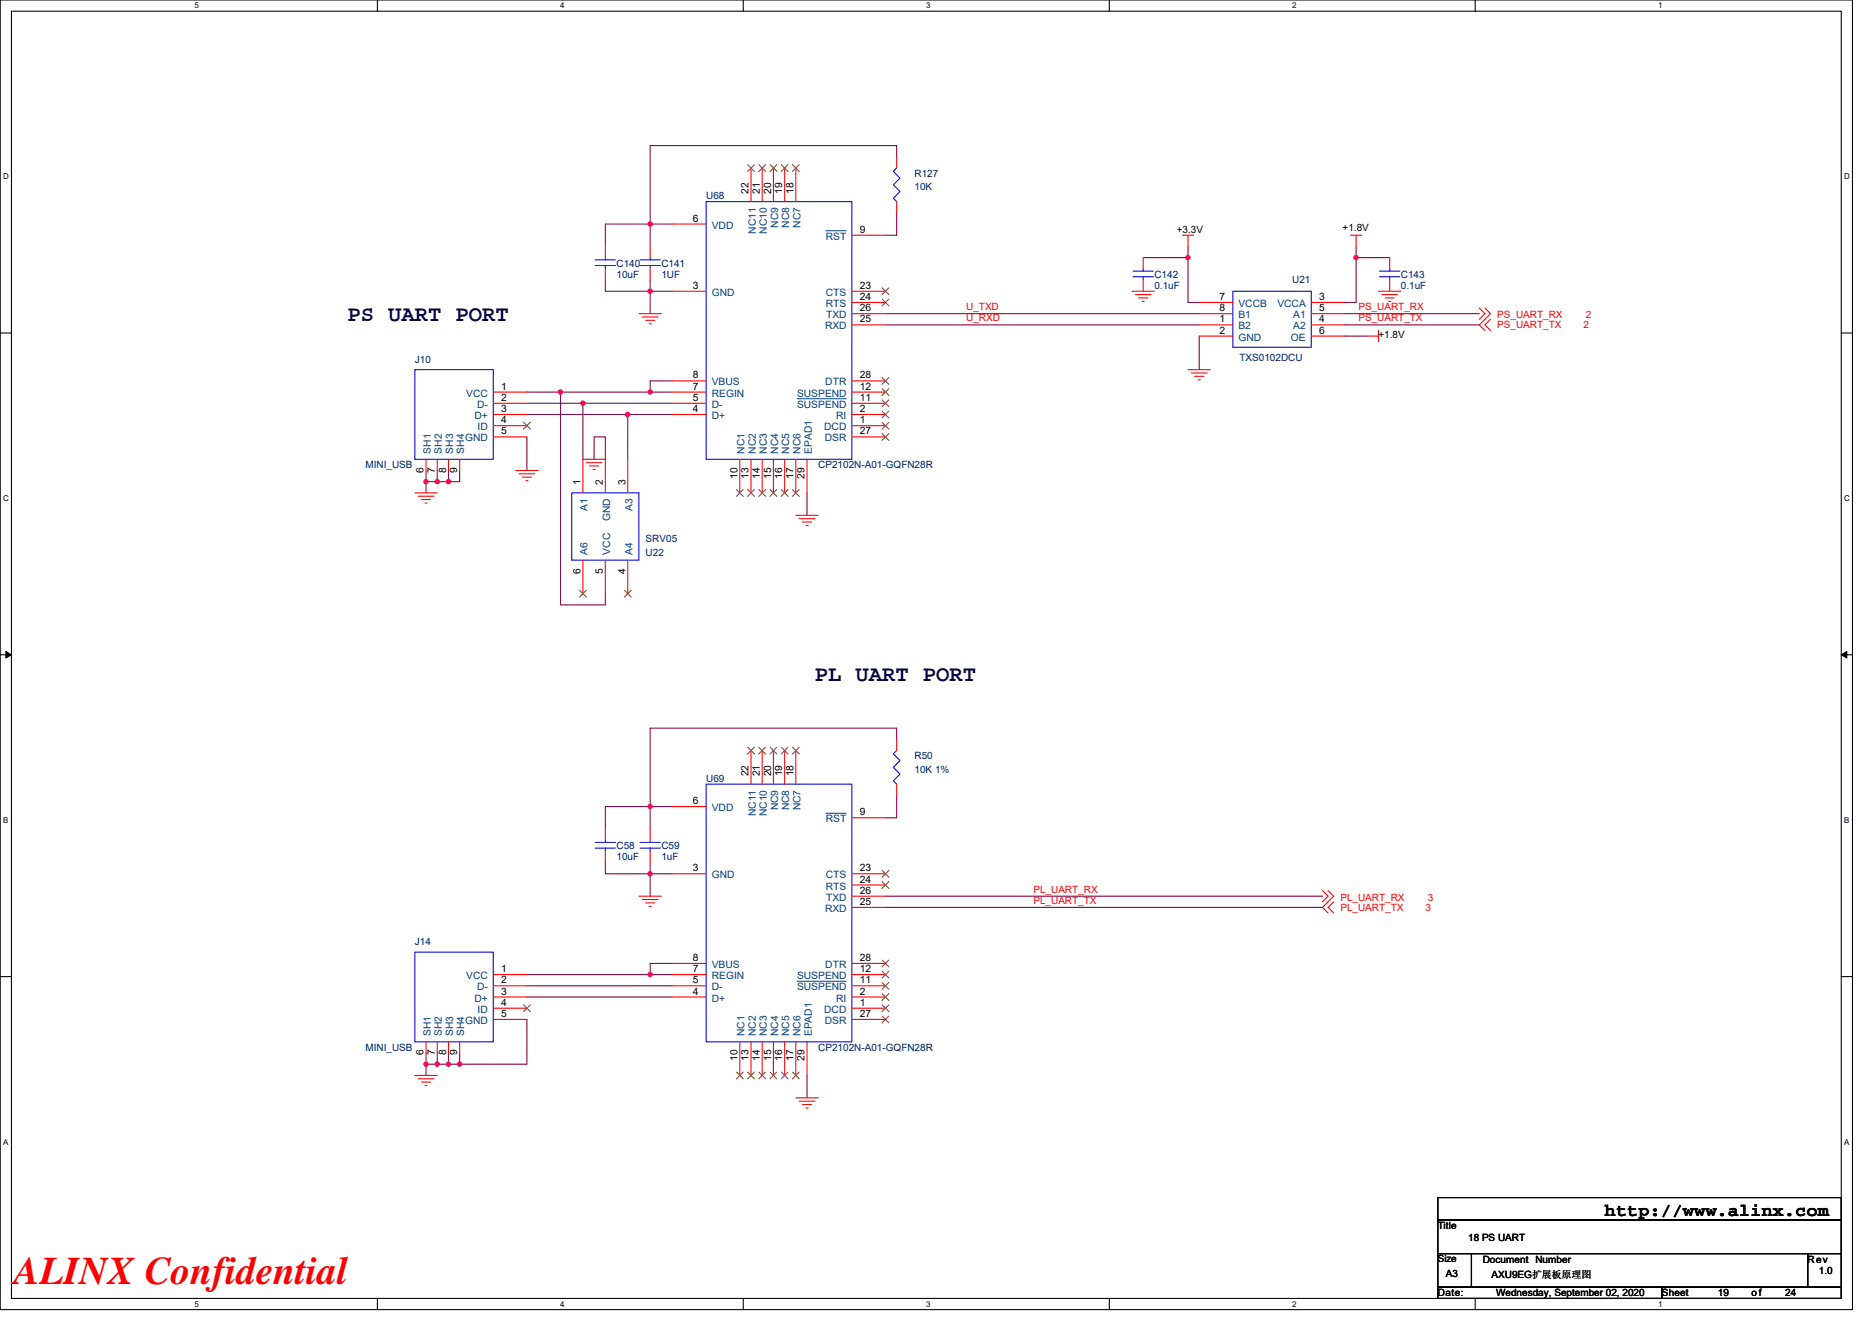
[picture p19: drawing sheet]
<svg xmlns="http://www.w3.org/2000/svg" width="297mm" height="210mm" viewBox="0 0 297 210" stroke-linecap="round" stroke-linejoin="round" font-family="sans-serif">
<defs><g id="words">
<text font-size="6.2" fill="#f00" x="2.2" y="203.8">ALINX Confidential</text>
<g font-size="3.5" fill="#000040">
<text x="55.2" y="51">PS UART PORT</text>
<text x="129.3" y="108.1">PL UART PORT</text>
</g>
<text font-size="2.8" x="254.7" y="193">http://www.alinx.com</text>
<g font-size="1.6" fill="#000080">
<text x="145.1" y="28.1">R127</text>
<text x="112.1" y="31.6">U68</text>
<text x="145.1" y="30.2">10K</text>
<text x="97.8" y="42.3">C140</text>
<text x="97.8" y="44.1">10uF</text>
<text x="104.9" y="42.3">C141</text>
<text x="104.9" y="44.1">1UF</text>
<text x="183.2" y="44.1">C142</text>
<text x="183.2" y="45.9">0.1uF</text>
<text x="205" y="45">U21</text>
<text x="222.3" y="44.1">C143</text>
<text x="222.3" y="45.9">0.1uF</text>
<text x="65.8" y="57.6">J10</text>
<text x="196.7" y="57.3">TXS0102DCU</text>
<text x="58" y="74.3">MINI_USB</text>
<text x="129.8" y="74.3">CP2102N-A01-GQFN28R</text>
<text x="102.4" y="88.2">U22</text>
<text x="102.4" y="86">SRV05</text>
<text x="112.1" y="124.1">U69</text>
<text x="145.1" y="120.5">R50</text>
<text x="145.1" y="122.7">10K 1%</text>
<text x="97.8" y="134.8">C58</text>
<text x="97.8" y="136.5">10uF</text>
<text x="104.9" y="134.8">C59</text>
<text x="104.9" y="136.5">1uF</text>
<text x="65.8" y="150.1">J14</text>
<text x="58" y="166.8">MINI_USB</text>
<text x="129.8" y="166.8">CP2102N-A01-GQFN28R</text>
</g>
<g font-size="1.6">
<text x="109.9" y="35.2">6</text>
<text x="118.8" y="30.8" transform="rotate(-90 118.8 30.8)">22</text>
<text x="120.6" y="30.8" transform="rotate(-90 120.6 30.8)">21</text>
<text x="122.3" y="30.8" transform="rotate(-90 122.3 30.8)">20</text>
<text x="124.1" y="30.8" transform="rotate(-90 124.1 30.8)">19</text>
<text x="125.9" y="30.8" transform="rotate(-90 125.9 30.8)">18</text>
<text x="136.4" y="37">9</text>
<text x="186.7" y="37">+3.3V</text>
<text x="213" y="36.6">+1.8V</text>
<text x="109.9" y="45.8">3</text>
<text x="136.4" y="45.8">23</text>
<text x="136.4" y="47.6">24</text>
<text x="193.5" y="47.6">7</text>
<text x="209.3" y="47.6">3</text>
<text x="136.4" y="49.4">26</text>
<text x="136.4" y="51.2">25</text>
<text x="193.5" y="49.4">8</text>
<text x="193.5" y="53">2</text>
<text x="193.5" y="51.2">1</text>
<text x="209.3" y="53">6</text>
<text x="209.3" y="49.4">5</text>
<text x="209.3" y="51.2">4</text>
<text x="218.7" y="53.7">+1.8V</text>
<text x="79.5" y="63.6">2</text>
<text x="79.5" y="65.4">3</text>
<text x="79.5" y="61.8">1</text>
<text x="109.9" y="65.4">4</text>
<text x="109.9" y="63.6">5</text>
<text x="109.9" y="61.8">7</text>
<text x="109.9" y="60.1">8</text>
<text x="136.4" y="60.1">28</text>
<text x="136.4" y="65.4">2</text>
<text x="136.4" y="63.6">11</text>
<text x="136.4" y="61.8">12</text>
<text x="79.5" y="69">5</text>
<text x="79.5" y="67.2">4</text>
<text x="136.4" y="67.2">1</text>
<text x="136.4" y="69">27</text>
<text x="67.2" y="75.1" transform="rotate(-90 67.2 75.1)">6</text>
<text x="69" y="75.1" transform="rotate(-90 69 75.1)">7</text>
<text x="70.8" y="75.1" transform="rotate(-90 70.8 75.1)">8</text>
<text x="72.6" y="75.1" transform="rotate(-90 72.6 75.1)">9</text>
<text x="92.1" y="77" transform="rotate(-90 92.1 77)">1</text>
<text x="95.7" y="77" transform="rotate(-90 95.7 77)">2</text>
<text x="99.2" y="77" transform="rotate(-90 99.2 77)">3</text>
<text x="117" y="76" transform="rotate(-90 117 76)">10</text>
<text x="118.8" y="76" transform="rotate(-90 118.8 76)">13</text>
<text x="120.6" y="76" transform="rotate(-90 120.6 76)">14</text>
<text x="122.3" y="76" transform="rotate(-90 122.3 76)">15</text>
<text x="124.1" y="76" transform="rotate(-90 124.1 76)">16</text>
<text x="125.9" y="76" transform="rotate(-90 125.9 76)">17</text>
<text x="127.7" y="76" transform="rotate(-90 127.7 76)">29</text>
<text x="92.1" y="91.1" transform="rotate(-90 92.1 91.1)">6</text>
<text x="95.7" y="91.1" transform="rotate(-90 95.7 91.1)">5</text>
<text x="99.2" y="91.1" transform="rotate(-90 99.2 91.1)">4</text>
<text x="118.8" y="123.2" transform="rotate(-90 118.8 123.2)">22</text>
<text x="120.6" y="123.2" transform="rotate(-90 120.6 123.2)">21</text>
<text x="122.3" y="123.2" transform="rotate(-90 122.3 123.2)">20</text>
<text x="124.1" y="123.2" transform="rotate(-90 124.1 123.2)">19</text>
<text x="125.9" y="123.2" transform="rotate(-90 125.9 123.2)">18</text>
<text x="109.9" y="127.6">6</text>
<text x="136.4" y="129.4">9</text>
<text x="109.9" y="138.3">3</text>
<text x="136.4" y="141.9">26</text>
<text x="136.4" y="138.3">23</text>
<text x="136.4" y="140.1">24</text>
<text x="136.4" y="143.6">25</text>
<text x="79.5" y="154.3">1</text>
<text x="109.9" y="154.3">7</text>
<text x="109.9" y="152.5">8</text>
<text x="136.4" y="152.5">28</text>
<text x="136.4" y="154.3">12</text>
<text x="79.5" y="156.1">2</text>
<text x="79.5" y="161.4">5</text>
<text x="79.5" y="157.9">3</text>
<text x="79.5" y="159.6">4</text>
<text x="109.9" y="157.9">4</text>
<text x="109.9" y="156.1">5</text>
<text x="136.4" y="157.9">2</text>
<text x="136.4" y="159.6">1</text>
<text x="136.4" y="156.1">11</text>
<text x="136.4" y="161.4">27</text>
<text x="67.2" y="167.5" transform="rotate(-90 67.2 167.5)">6</text>
<text x="69" y="167.5" transform="rotate(-90 69 167.5)">7</text>
<text x="70.8" y="167.5" transform="rotate(-90 70.8 167.5)">8</text>
<text x="72.6" y="167.5" transform="rotate(-90 72.6 167.5)">9</text>
<text x="117" y="168.4" transform="rotate(-90 117 168.4)">10</text>
<text x="118.8" y="168.4" transform="rotate(-90 118.8 168.4)">13</text>
<text x="120.6" y="168.4" transform="rotate(-90 120.6 168.4)">14</text>
<text x="122.3" y="168.4" transform="rotate(-90 122.3 168.4)">15</text>
<text x="124.1" y="168.4" transform="rotate(-90 124.1 168.4)">16</text>
<text x="125.9" y="168.4" transform="rotate(-90 125.9 168.4)">17</text>
<text x="127.7" y="168.4" transform="rotate(-90 127.7 168.4)">29</text>
<text x="228.2" y="195.1">Title</text>
<text x="233" y="197">18 PS UART</text>
<text x="228.2" y="200.4">Size</text>
<text x="229.4" y="202.7">A3</text>
<text x="235.3" y="200.4">Document Number</text>
<text x="236.7" y="202.9">AXU9EG扩展板原理图</text>
<text x="286.8" y="200.4">Rev</text>
<text x="288.6" y="202.2">1.0</text>
<text x="228.2" y="205.7">Date:</text>
<text x="237.4" y="205.7">Wednesday, September 02, 2020</text>
<text x="263.7" y="205.7">Sheet</text>
<text x="272.6" y="205.7">19</text>
<text x="277.9" y="205.7">of</text>
<text x="283.3" y="205.7">24</text>
</g>
<g font-size="1.6" fill="#004080">
<text x="112.9" y="36.3">VDD</text>
<text x="119.9" y="37.1" transform="rotate(-90 119.9 37.1)">NC11</text>
<text x="121.7" y="37.1" transform="rotate(-90 121.7 37.1)">NC10</text>
<text x="123.5" y="36.2" transform="rotate(-90 123.5 36.2)">NC9</text>
<text x="125.2" y="36.2" transform="rotate(-90 125.2 36.2)">NC8</text>
<text x="127" y="36.2" transform="rotate(-90 127 36.2)">NC7</text>
<text x="131" y="38.1">RST</text>
<text x="112.9" y="46.9">GND</text>
<text x="131" y="46.9">CTS</text>
<text x="130.9" y="52.3">RXD</text>
<text x="131" y="48.7">RTS</text>
<text x="131.1" y="50.5">TXD</text>
<text x="196.5" y="50.5">B1</text>
<text x="196.5" y="48.7">VCCB</text>
<text x="196.5" y="52.3">B2</text>
<text x="202.7" y="48.7">VCCA</text>
<text x="205.2" y="50.5">A1</text>
<text x="205.2" y="52.3">A2</text>
<text x="196.5" y="54.1">GND</text>
<text x="204.8" y="54.1">OE</text>
<text x="74" y="62.9">VCC</text>
<text x="75.7" y="64.7">D-</text>
<text x="112.9" y="64.7">D-</text>
<text x="112.9" y="62.9">REGIN</text>
<text x="112.9" y="61.2">VBUS</text>
<text x="126.5" y="64.7">SUSPEND</text>
<text x="126.5" y="62.9">SUSPEND</text>
<text x="131" y="61.2">DTR</text>
<text x="73.8" y="70.1">GND</text>
<text x="75.3" y="66.5">D+</text>
<text x="75.8" y="68.3">ID</text>
<text x="112.9" y="66.5">D+</text>
<text x="130.8" y="68.3">DCD</text>
<text x="130.9" y="70.1">DSR</text>
<text x="132.7" y="66.5">RI</text>
<text x="68.3" y="72" transform="rotate(-90 68.3 72)">SH1</text>
<text x="70.1" y="72" transform="rotate(-90 70.1 72)">SH2</text>
<text x="71.9" y="72" transform="rotate(-90 71.9 72)">SH3</text>
<text x="73.7" y="72" transform="rotate(-90 73.7 72)">SH4</text>
<text x="118.1" y="72" transform="rotate(-90 118.1 72)">NC1</text>
<text x="119.9" y="72" transform="rotate(-90 119.9 72)">NC2</text>
<text x="121.7" y="72" transform="rotate(-90 121.7 72)">NC3</text>
<text x="123.5" y="72" transform="rotate(-90 123.5 72)">NC4</text>
<text x="125.2" y="72" transform="rotate(-90 125.2 72)">NC5</text>
<text x="127" y="72" transform="rotate(-90 127 72)">NC6</text>
<text x="128.8" y="72" transform="rotate(-90 128.8 72)">EPAD1</text>
<text x="93.2" y="81.1" transform="rotate(-90 93.2 81.1)">A1</text>
<text x="96.8" y="82.8" transform="rotate(-90 96.8 82.8)">GND</text>
<text x="100.3" y="81.1" transform="rotate(-90 100.3 81.1)">A3</text>
<text x="93.2" y="88" transform="rotate(-90 93.2 88)">A6</text>
<text x="96.8" y="88" transform="rotate(-90 96.8 88)">VCC</text>
<text x="100.3" y="88" transform="rotate(-90 100.3 88)">A4</text>
<text x="112.9" y="128.7">VDD</text>
<text x="119.9" y="129.5" transform="rotate(-90 119.9 129.5)">NC11</text>
<text x="121.7" y="129.5" transform="rotate(-90 121.7 129.5)">NC10</text>
<text x="123.5" y="128.6" transform="rotate(-90 123.5 128.6)">NC9</text>
<text x="125.2" y="128.6" transform="rotate(-90 125.2 128.6)">NC8</text>
<text x="127" y="128.6" transform="rotate(-90 127 128.6)">NC7</text>
<text x="131" y="130.5">RST</text>
<text x="112.9" y="139.4">GND</text>
<text x="131" y="139.4">CTS</text>
<text x="131" y="141.2">RTS</text>
<text x="131.1" y="143">TXD</text>
<text x="130.9" y="144.7">RXD</text>
<text x="74" y="155.4">VCC</text>
<text x="112.9" y="155.4">REGIN</text>
<text x="112.9" y="153.6">VBUS</text>
<text x="126.5" y="155.4">SUSPEND</text>
<text x="131" y="153.6">DTR</text>
<text x="75.3" y="159">D+</text>
<text x="75.7" y="157.2">D-</text>
<text x="75.8" y="160.7">ID</text>
<text x="112.9" y="159">D+</text>
<text x="112.9" y="157.2">D-</text>
<text x="126.5" y="157.2">SUSPEND</text>
<text x="130.8" y="160.7">DCD</text>
<text x="132.7" y="159">RI</text>
<text x="68.3" y="164.5" transform="rotate(-90 68.3 164.5)">SH1</text>
<text x="70.1" y="164.5" transform="rotate(-90 70.1 164.5)">SH2</text>
<text x="71.9" y="164.5" transform="rotate(-90 71.9 164.5)">SH3</text>
<text x="73.7" y="164.5" transform="rotate(-90 73.7 164.5)">SH4</text>
<text x="73.8" y="162.5">GND</text>
<text x="118.1" y="164.5" transform="rotate(-90 118.1 164.5)">NC1</text>
<text x="119.9" y="164.5" transform="rotate(-90 119.9 164.5)">NC2</text>
<text x="121.7" y="164.5" transform="rotate(-90 121.7 164.5)">NC3</text>
<text x="123.5" y="164.5" transform="rotate(-90 123.5 164.5)">NC4</text>
<text x="125.2" y="164.5" transform="rotate(-90 125.2 164.5)">NC5</text>
<text x="127" y="164.5" transform="rotate(-90 127 164.5)">NC6</text>
<text x="128.8" y="164.5" transform="rotate(-90 128.8 164.5)">EPAD1</text>
<text x="130.9" y="162.5">DSR</text>
</g>
<g font-size="1.6" fill="#f00">
<text x="153.3" y="49.2">U_TXD</text>
<text x="153.3" y="51">U_RXD</text>
<text x="215.5" y="49.2">PS_UART_RX</text>
<text x="215.5" y="51">PS_UART_TX</text>
<text x="237.6" y="50.5">PS_UART_RX</text>
<text x="237.6" y="52.1">PS_UART_TX</text>
<text x="251.3" y="52.1">2</text>
<text x="251.6" y="50.5">2</text>
<text x="164" y="141.7">PL_UART_RX</text>
<text x="164" y="143.4">PL_UART_TX</text>
<text x="212.7" y="142.9">PL_UART_RX</text>
<text x="226.6" y="142.9">3</text>
<text x="212.7" y="144.5">PL_UART_TX</text>
<text x="226.2" y="144.5">3</text>
</g>
<g font-size="1.3">
<text x="30.8" y="1.3">5</text>
<text x="88.9" y="1.3">4</text>
<text x="147" y="1.3">3</text>
<text x="205" y="1.3">2</text>
<text x="263.1" y="1.3">1</text>
<text x=".5" y="28.4">D</text>
<text x="292.6" y="28.4">D</text>
<text x=".5" y="79.5">C</text>
<text x="292.6" y="79.5">C</text>
<text x=".5" y="130.6">B</text>
<text x="292.6" y="130.6">B</text>
<text x=".5" y="181.7">A</text>
<text x="292.6" y="181.7">A</text>
<text x="30.8" y="207.4">5</text>
<text x="88.9" y="207.4">4</text>
<text x="147" y="207.4">3</text>
<text x="205" y="207.4">2</text>
<text x="263.1" y="207.4">1</text>
</g>
</g></defs>
<path d="M0 0h293.9v207.9h-293.9zM1.8 1.8h290.4v204.3h-290.4z" fill="none" stroke="#000" stroke-width=".17"/>
<g fill="#fff">
<path d="M30.8 .2h.7v1.4h-.7z"/>
<path d="M30.8 206.3h.7v1.4h-.7z"/>
</g>
<path d="M59.9 0v1.8M59.9 206.1v1.8" fill="none" stroke="#000" stroke-width=".17"/>
<g fill="#fff">
<path d="M88.9 .2h.7v1.4h-.7z"/>
<path d="M88.9 206.3h.7v1.4h-.7z"/>
</g>
<path d="M117.9 0v1.8M117.9 206.1v1.8" fill="none" stroke="#000" stroke-width=".17"/>
<g fill="#fff">
<path d="M147 .2h.7v1.4h-.7z"/>
<path d="M147 206.3h.7v1.4h-.7z"/>
</g>
<path d="M176 0v1.8M176 206.1v1.8" fill="none" stroke="#000" stroke-width=".17"/>
<g fill="#fff">
<path d="M205 .2h.7v1.4h-.7z"/>
<path d="M205 206.3h.7v1.4h-.7z"/>
</g>
<path d="M234.1 0v1.8M234.1 206.1v1.8" fill="none" stroke="#000" stroke-width=".17"/>
<g fill="#fff">
<path d="M263.1 .2h.7v1.4h-.7z"/>
<path d="M263.1 206.3h.7v1.4h-.7z"/>
<path d="M.5 27.3h.9v1.4h-.9z"/>
<path d="M292.6 27.3h.9v1.4h-.9z"/>
<path d="M.5 78.4h.9v1.4h-.9z"/>
<path d="M292.6 78.4h.9v1.4h-.9z"/>
</g>
<path d="M0 52.9h1.8M292.2 52.9h1.7" fill="none" stroke="#000" stroke-width=".17"/>
<g fill="#fff">
<path d="M.5 129.5h.8v1.4h-.8z"/>
<path d="M292.6 129.5h.9v1.4h-.9z"/>
</g>
<path d="M0 103.9h1.8M292.2 103.9h1.7" fill="none" stroke="#000" stroke-width=".17"/>
<path d="M.9 103.4l.9 .5-.9 .5zM292.2 103.9l.8-.5v1z" fill="#000" stroke="#000" stroke-width=".16"/>
<g fill="#fff">
<path d="M.5 180.5h.8v1.4h-.8z"/>
<path d="M292.6 180.5h.9v1.4h-.9z"/>
</g>
<path d="M0 155h1.8M292.2 155h1.7M228.2 190.1h64v3.5h-64zM228.2 193.6h64v5.4h-64zM228.2 199h5.3v5.3h-5.3zM233.5 199h53.3v5.3h-53.3zM286.8 199h5.4v5.3h-5.4zM228.2 204.3h35.5v1.8h-35.5zM263.7 204.3h28.5v1.8h-28.5z" fill="none" stroke="#000" stroke-width=".17"/>
<g fill="none" stroke="#800040" stroke-width=".17">
<path d="M103.2 35.6h3.5M103.2 35.6h-7.1v3.5M103.2 35.6v3.5M142.3 33.8v3.5h-1.8M142.3 24.9v-1.8h-39.1v12.5M188.5 39.1v1.8M215.2 39.1v1.8M96.1 44.4v1.8h7.1v3.6M103.2 44.5v1.7h3.5M140.5 49.8h49.8M140.5 51.6h49.8M181.4 40.9h7.1"/>
<path d="M188.5 40.9v7.1h1.8M190.3 53.3v5.4M213.4 53.3h3.6M213.4 51.6h21.3M213.4 49.8h21.3M215.2 40.9v7.1h-1.8M215.2 40.9h5.3M67.6 74.7v1.8M67.6 76.5v1.7M67.6 76.5h1.8M69.4 74.7v1.8M69.4 76.5h1.8"/>
<path d="M71.2 74.7v1.8M72.9 74.7v1.8h-1.7M83.6 69.3v5.4M83.6 65.8h16v7.1M83.6 62.2h5.3M83.6 64h8.9M88.9 62.2v33.8h7.2v-1.8M88.9 62.2h14.3M92.5 64v8.9M92.5 64h14.2M94.3 72.9v-3.6h1.8v3.6M99.6 65.8h7.1"/>
<path d="M106.7 60.5h-3.5v1.7h3.5M128.1 78.2v3.6M142.3 117.3v-1.7h-39.1v12.4M96.1 136.9v1.8h7.1v3.5M103.2 128h3.5M103.2 136.9v1.8h3.5M103.2 128h-7.1v3.6M103.2 128v3.6M142.3 126.2v3.6h-1.8M83.6 156.5h23.1M83.6 158.2h23.1M83.6 154.7h19.6"/>
<path d="M106.7 152.9h-3.5v1.8h3.5M140.5 142.2h69.3M140.5 144h69.3M67.6 168.9h1.8M67.6 167.1v1.8M67.6 168.9v1.8M69.4 167.1v1.8M69.4 168.9h1.8M71.2 168.9h1.7M71.2 167.1v1.8M72.9 167.1v1.8M83.6 161.8v7.1h-10.7"/>
<path d="M128.1 170.7v3.5"/>
</g>
<g fill="#f0f" stroke="#f0f" stroke-width=".17">
<circle cx="188.5" cy="40.9" r=".35"/>
<circle cx="215.2" cy="40.9" r=".35"/>
<circle cx="92.5" cy="64" r=".35"/>
<circle cx="103.2" cy="35.5" r=".35"/>
<circle cx="103.2" cy="46.2" r=".35"/>
<circle cx="103.2" cy="62.2" r=".35"/>
<circle cx="88.9" cy="62.2" r=".35"/>
<circle cx="67.6" cy="76.4" r=".35"/>
<circle cx="99.6" cy="65.8" r=".35"/>
<circle cx="71.1" cy="76.4" r=".35"/>
<circle cx="69.4" cy="76.4" r=".35"/>
<circle cx="103.2" cy="154.7" r=".35"/>
<circle cx="72.9" cy="168.9" r=".35"/>
<circle cx="103.2" cy="128" r=".35"/>
<circle cx="103.2" cy="138.7" r=".35"/>
<circle cx="69.4" cy="168.9" r=".35"/>
<circle cx="67.6" cy="168.9" r=".35"/>
<circle cx="71.1" cy="168.9" r=".35"/>
</g>
<g fill="none" stroke="#f00" stroke-width=".17">
<path d="M96.1 39.1v1.8M103.2 39.1v1.8M106.7 35.6h5.4M119.2 26.7v5.3M120.9 26.7v5.3M122.7 26.7v5.3M124.5 26.7v5.3M126.3 26.7v5.3M135.2 37.3h5.3M142.3 32v1.8M142.3 24.9v1.8M187.6 37.3h1.8"/>
<path d="M188.5 37.3v1.8M214.3 37.3h1.8M215.2 37.3v1.8M96.1 42.7v1.7M101.4 49.8h3.5M101.9 50.3h2.5M102.4 50.8h1.5M103 51.4h.3M103.2 42.7v1.7M106.7 46.2h5.4M135.2 46.2h5.3M135.2 48h5.3"/>
<path d="M135.2 51.6h5.3M135.2 49.8h5.3M179.6 46.2h3.6M180.1 46.8h2.5M180.7 47.3h1.4M181.2 47.8h.4M181.4 40.9v1.8M181.4 44.4v1.8M188.5 58.7h3.6M189 59.2h2.5M189.6 59.7h1.4M190.3 49.8h5.3"/>
<path d="M190.3 48h5.3M190.3 53.3h5.3M190.3 51.6h5.3M208.1 49.8h5.3M208.1 48h5.3M208.1 53.3h5.3M208.1 51.6h5.3M217 53.3h1.7M218.7 46.2h3.6M218.7 52.5v1.7M219.3 46.8h2.5M219.8 47.3h1.4"/>
<path d="M220.3 47.8h.4M220.5 40.9v1.8M220.5 44.4v1.8M234.7 48.9l.9 .9-.9 .9M235.6 48.9l.9 .9-1.8 1.8 .9 .9M236.5 50.7l-.9 .9 .9 .9M65.8 78.2h3.6M66.4 78.8h2.5M66.9 79.3h1.4M67.4 79.8h.4M67.6 72.9v1.8M69.4 72.9v1.8"/>
<path d="M71.2 72.9v1.8M72.9 72.9v1.8M78.3 62.2h5.3M78.3 64h5.3M78.3 65.8h5.3M78.3 67.6h5.3M78.3 69.3h5.3M81.8 74.7h3.6M82.4 75.2h2.5M82.9 75.7h1.4M83.4 76.3h.4M92.5 78.2v-5.3h3.6v5.3"/>
<path d="M93 73.4h2.5M93.6 74h1.4M94.1 74.5h.3M99.6 72.9v5.3M106.7 65.8h5.4M106.7 64h5.4M106.7 62.2h5.4M106.7 60.5h5.4M117.4 72.9v5.3M119.2 72.9v5.3M120.9 72.9v5.3M122.7 72.9v5.3"/>
<path d="M124.5 72.9v5.3M126.3 72.9v5.3M128.1 72.9v5.3M135.2 67.6h5.3M135.2 65.8h5.3M135.2 64h5.3M135.2 62.2h5.3M135.2 69.3h5.3M135.2 60.5h5.3M190.1 60.3h.4M92.5 88.9v5.3M96.1 88.9v5.3"/>
<path d="M99.6 88.9v5.3M126.3 81.8h3.5M126.8 82.3h2.5M127.3 82.8h1.5M127.9 83.4h.3M119.2 119.1v5.4M120.9 119.1v5.4M122.7 119.1v5.4M124.5 119.1v5.4M126.3 119.1v5.4M142.3 117.3v1.8M96.1 131.6v1.7"/>
<path d="M96.1 135.1v1.8M103.2 131.6v1.7M103.2 135.1v1.8M106.7 138.7h5.4M106.7 128h5.4M135.2 129.8h5.3M135.2 138.7h5.3M142.3 124.5v1.7M78.3 154.7h5.3M78.3 156.5h5.3M78.3 158.2h5.3M101.4 142.2h3.5"/>
<path d="M101.9 142.8h2.5M102.4 143.3h1.5M103 143.8h.3M106.7 158.2h5.4M106.7 156.5h5.4M106.7 154.7h5.4M106.7 152.9h5.4M135.2 158.2h5.3M135.2 156.5h5.3M135.2 154.7h5.3M135.2 140.5h5.3M135.2 144h5.3"/>
<path d="M135.2 142.2h5.3M135.2 152.9h5.3M209.8 141.4l.9 .8-.9 .9M210.7 141.4l.9 .8-1.8 1.8 .9 .9M211.6 143.1l-.9 .9 .9 .9M65.8 170.7h3.6M66.4 171.2h2.5M66.9 171.7h1.4M67.4 172.3h.4M67.6 165.4v1.7M69.4 165.4v1.7M71.2 165.4v1.7"/>
<path d="M72.9 165.4v1.7M78.3 160h5.3M78.3 161.8h5.3M117.4 165.4v5.3M119.2 165.4v5.3M120.9 165.4v5.3M122.7 165.4v5.3M124.5 165.4v5.3M126.3 174.2h3.5M126.3 165.4v5.3M126.8 174.8h2.5M127.3 175.3h1.5"/>
<path d="M127.9 175.9h.3M128.1 165.4v5.3M135.2 160h5.3M135.2 161.8h5.3"/>
</g>
<g fill="none" stroke="#00f" stroke-width=".17">
<path d="M112.1 32h23.1v40.9h-23.1zM142.3 26.7l-.6 .5 1.1 1.1-1.1 1 1.1 1.1-1.1 1.1 .6 .5M65.8 58.7h12.5v14.2h-12.5zM94.4 42.1h3.3M94.4 41.3h3.3M96.1 40.9v.4M96.1 42.1v.6M101.6 42.1h3.2M101.6 41.3h3.2M103.2 40.9v.4M103.2 42.1v.6M179.8 43.9h3.2"/>
<path d="M179.8 43h3.2M181.4 42.7v.3M181.4 43.9v.5M195.6 46.2h12.5v8.9h-12.5zM218.9 43.9h3.2M218.9 43h3.2M220.5 42.7v.3M220.5 43.9v.5M90.7 78.2h10.7v10.7h-10.7zM142.3 119.1l-.6 .6 1.1 1-1.1 1.1 1.1 1.1-1.1 1 .6 .6M94.4 134.6h3.3M94.4 133.7h3.3"/>
<path d="M96.1 133.3v.4M96.1 134.6v.5M101.6 134.6h3.2M101.6 133.7h3.2M103.2 133.3v.4M103.2 134.6v.5M112.1 124.5h23.1v40.9h-23.1zM65.8 151.1h12.5v14.3h-12.5z"/>
</g>
<g fill="none" stroke="#804000" stroke-width=".16">
<path d="M118.6 26.1l1.1 1.1M119.7 26.1l-1.1 1.1M120.4 26.1l1.1 1.1M121.5 26.1l-1.1 1.1M122.2 26.1l1.1 1.1M123.3 26.1l-1.1 1.1M124 26.1l1 1.1M125 26.1l-1.1 1.1M125.7 26.1l1.1 1.1M126.8 26.1l-1.1 1.1M140 45.7l1.1 1.1M140 47.5l1.1 1.1"/>
<path d="M140 59.9l1.1 1.1M141 45.7l-1 1.1M141 47.5l-1 1.1M141 59.9l-1 1.1M83.1 67l1.1 1.1M84.1 67l-1 1.1M116.9 77.7l1 1.1M117.9 77.7l-1.1 1.1M118.6 77.7l1.1 1.1M119.7 77.7l-1.1 1.1M120.4 77.7l1.1 1.1M121.5 77.7l-1.1 1.1"/>
<path d="M122.2 77.7l1.1 1.1M123.3 77.7l-1.1 1.1M124 77.7l1 1.1M125 77.7l-1.1 1.1M125.7 77.7l1.1 1.1M126.8 77.7l-1.1 1.1M140 67l1.1 1.1M140 65.3l1.1 1M140 63.5l1.1 1.1M140 61.7l1.1 1.1M140 68.8l1.1 1.1M141 67l-1 1.1"/>
<path d="M141 65.3l-1 1M141 63.5l-1 1.1M141 61.7l-1 1.1M141 68.8l-1 1.1M92 93.7l1 1.1M93 93.7l-1.1 1.1M99.1 93.7l1.1 1.1M100.1 93.7l-1 1.1M118.6 118.6l1.1 1.1M119.7 118.6l-1.1 1.1M120.4 118.6l1.1 1.1M121.5 118.6l-1.1 1.1"/>
<path d="M122.2 118.6l1.1 1.1M123.3 118.6l-1.1 1.1M124 118.6l1 1.1M125 118.6l-1.1 1.1M125.7 118.6l1.1 1.1M126.8 118.6l-1.1 1.1M140 138.2l1.1 1M140 139.9l1.1 1.1M141 138.2l-1 1M141 139.9l-1 1.1M83.1 159.5l1.1 1.1M84.1 159.5l-1 1.1"/>
<path d="M140 159.5l1.1 1.1M140 157.7l1.1 1.1M140 155.9l1.1 1.1M140 154.2l1.1 1M140 152.4l1.1 1.1M141 159.5l-1 1.1M141 157.7l-1 1.1M141 155.9l-1 1.1M141 154.2l-1 1M141 152.4l-1 1.1M116.9 170.2l1 1M117.9 170.2l-1.1 1"/>
<path d="M118.6 170.2l1.1 1M119.7 170.2l-1.1 1M120.4 170.2l1.1 1M121.5 170.2l-1.1 1M122.2 170.2l1.1 1M123.3 170.2l-1.1 1M124 170.2l1 1M125 170.2l-1.1 1M125.7 170.2l1.1 1M126.8 170.2l-1.1 1M140 161.3l1.1 1M141 161.3l-1 1"/>
</g>
<path d="M131 36.6h3.3M126.5 63.3h7.8M131 129.1h3.3M126.5 155.7h7.8" fill="none" stroke="#004080" stroke-width=".16"/>
<use href="#words"/>
</svg>
